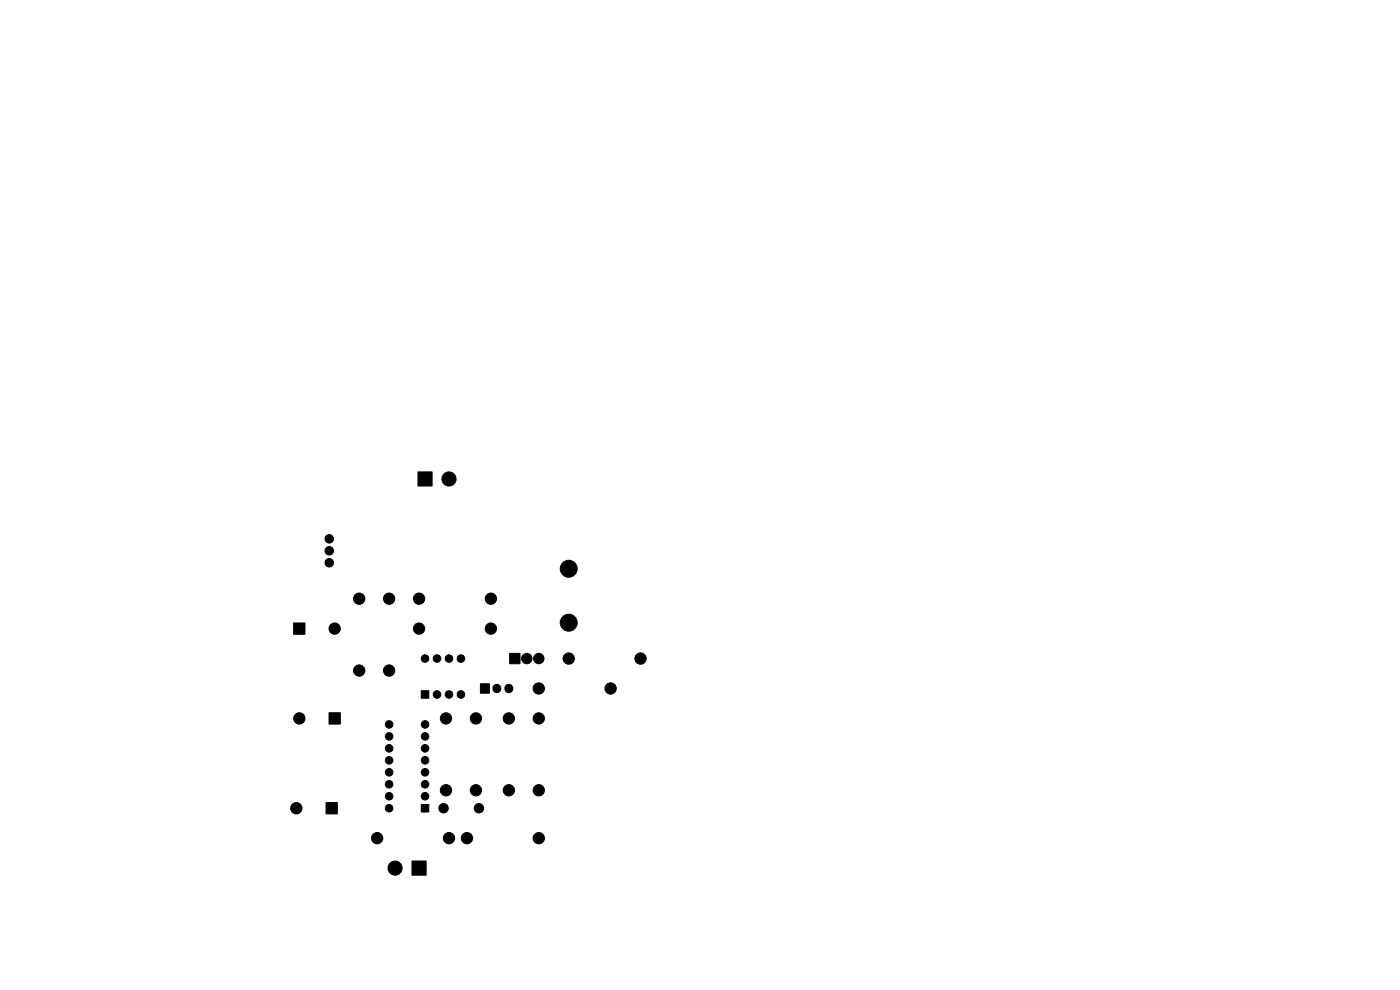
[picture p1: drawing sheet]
<svg xmlns="http://www.w3.org/2000/svg" width="297mm" height="210mm" viewBox="0 0 297 210" stroke-linecap="round" stroke-linejoin="round" font-family="sans-serif">
<g fill="#000" stroke="#000" stroke-width=".21">
<path d="M88.7 100.1h3v3h-3zM62.3 132.2h2.4v2.3h-2.4zM108.1 138.6h2.2v2.2h-2.2zM69.8 151.2h2.4v2.4h-2.4zM89.4 146.5h1.6v1.6h-1.6zM101.9 145.1h1.9v2h-1.9zM69.2 170.3h2.4v2.3h-2.4zM89.4 170.6h1.6v1.7h-1.6zM87.4 182.6h3v3.1h-3z"/>
<circle cx="69.8" cy="116.8" r=".9"/>
<circle cx="69.8" cy="114.3" r=".9"/>
<circle cx="69.8" cy="119.4" r=".9"/>
<circle cx="95.2" cy="101.6" r="1.5"/>
<circle cx="71" cy="133.3" r="1.2"/>
<circle cx="76.2" cy="127" r="1.2"/>
<circle cx="82.6" cy="127" r="1.2"/>
<circle cx="88.9" cy="127" r="1.2"/>
<circle cx="88.9" cy="133.3" r="1.2"/>
<circle cx="90.2" cy="139.7" r=".8"/>
<circle cx="92.7" cy="139.7" r=".8"/>
<circle cx="95.2" cy="139.7" r=".8"/>
<circle cx="97.8" cy="139.7" r=".8"/>
<circle cx="104.1" cy="127" r="1.2"/>
<circle cx="104.1" cy="133.3" r="1.2"/>
<circle cx="111.8" cy="139.7" r="1.1"/>
<circle cx="114.3" cy="139.7" r="1.1"/>
<circle cx="120.6" cy="132.1" r="1.8"/>
<circle cx="120.6" cy="120.7" r="1.8"/>
<circle cx="120.7" cy="139.7" r="1.2"/>
<circle cx="135.9" cy="139.7" r="1.2"/>
<circle cx="63.5" cy="152.4" r="1.2"/>
<circle cx="76.2" cy="142.2" r="1.2"/>
<circle cx="82.5" cy="153.7" r=".8"/>
<circle cx="82.5" cy="156.2" r=".8"/>
<circle cx="82.5" cy="158.7" r=".8"/>
<circle cx="82.6" cy="142.2" r="1.2"/>
<circle cx="90.2" cy="158.7" r=".8"/>
<circle cx="90.2" cy="153.7" r=".8"/>
<circle cx="90.2" cy="156.2" r=".8"/>
<circle cx="92.7" cy="147.3" r=".8"/>
<circle cx="94.6" cy="152.4" r="1.2"/>
<circle cx="95.2" cy="147.3" r=".8"/>
<circle cx="97.8" cy="147.3" r=".8"/>
<circle cx="101" cy="152.4" r="1.2"/>
<circle cx="108" cy="152.4" r="1.2"/>
<circle cx="114.3" cy="146" r="1.2"/>
<circle cx="114.3" cy="152.4" r="1.2"/>
<circle cx="129.5" cy="146" r="1.2"/>
<circle cx="62.9" cy="171.4" r="1.2"/>
<circle cx="80" cy="177.8" r="1.2"/>
<circle cx="82.5" cy="168.9" r=".8"/>
<circle cx="82.5" cy="171.4" r=".8"/>
<circle cx="82.5" cy="161.3" r=".8"/>
<circle cx="82.5" cy="163.8" r=".8"/>
<circle cx="82.5" cy="166.4" r=".8"/>
<circle cx="90.2" cy="168.9" r=".8"/>
<circle cx="90.2" cy="163.8" r=".8"/>
<circle cx="90.2" cy="161.3" r=".8"/>
<circle cx="90.2" cy="166.4" r=".8"/>
<circle cx="94.1" cy="171.4" r="1"/>
<circle cx="94.6" cy="167.6" r="1.2"/>
<circle cx="95.3" cy="177.8" r="1.2"/>
<circle cx="99.1" cy="177.8" r="1.2"/>
<circle cx="101" cy="167.6" r="1.2"/>
<circle cx="101.6" cy="171.4" r="1"/>
<circle cx="108" cy="167.6" r="1.2"/>
<circle cx="114.3" cy="167.6" r="1.2"/>
<circle cx="114.3" cy="177.8" r="1.2"/>
<circle cx="83.8" cy="184.1" r="1.5"/>
</g>
<path d="M105.4 146v.1M107.9 146v.1" fill="none" stroke="#000" stroke-width="1.9"/>
</svg>
